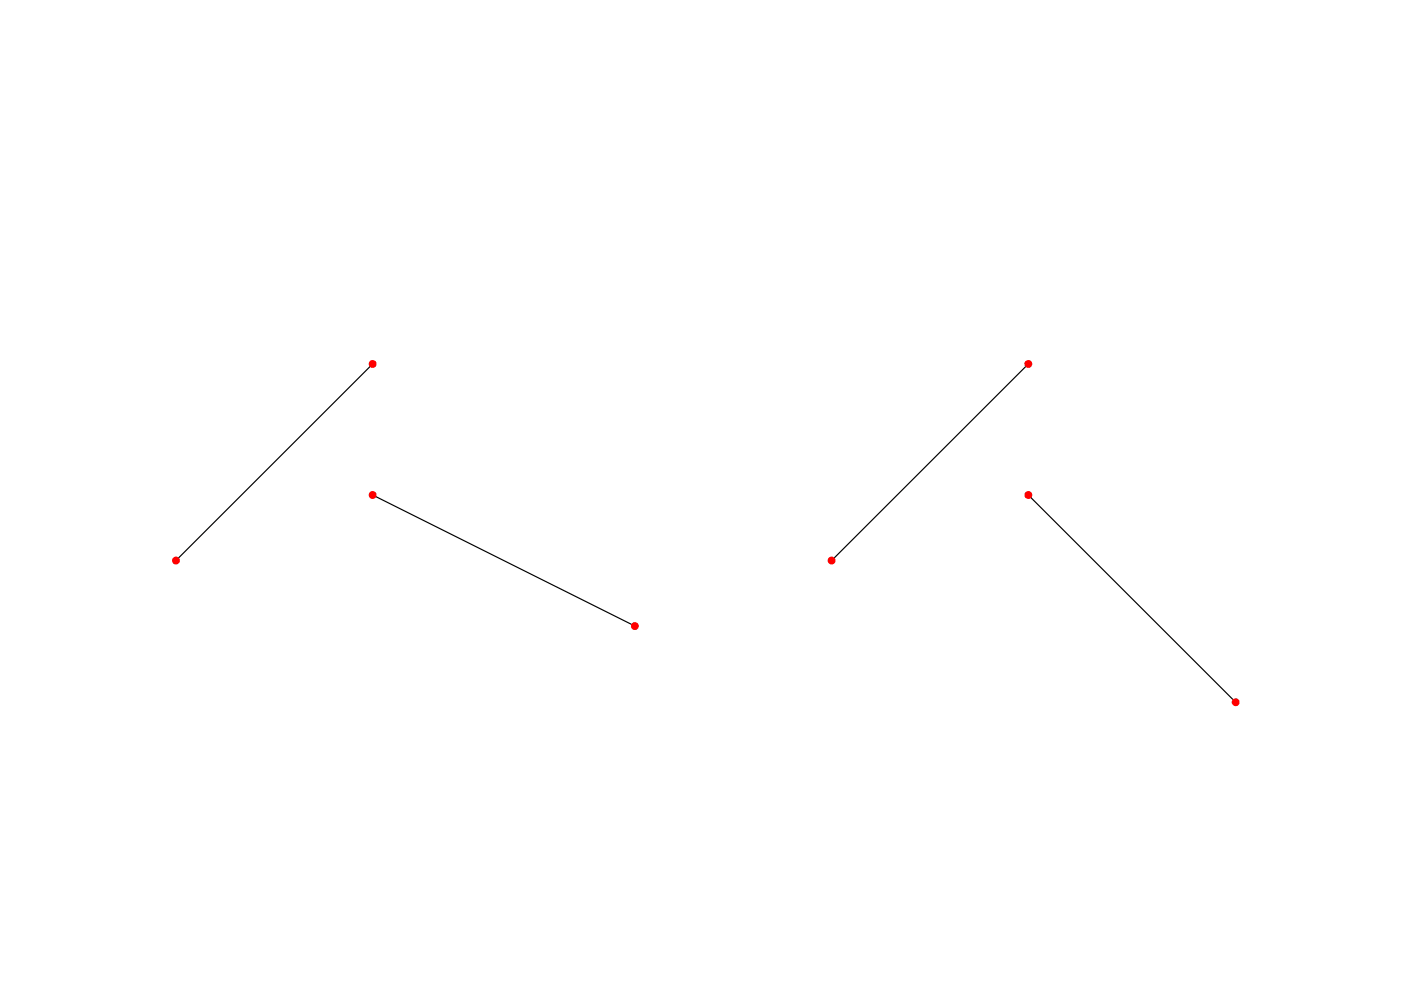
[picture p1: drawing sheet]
<svg xmlns="http://www.w3.org/2000/svg" width="297mm" height="210mm" viewBox="0 0 297 210" stroke-linecap="round" stroke-linejoin="round" font-family="sans-serif">
<path d="M79 77.2l-41.7 41.6M218 77.2l-41.7 41.6M79 105l55.6 27.7M218 105l44 43.9" fill="none" stroke="#000" stroke-width=".25"/>
<path d="M78.2 77.2a.83 .83 0 0 0 1.6 0 .83 .83 0 0 0-1.6 0zM175.5 118.8a.85 .85 0 0 0 1.7 0 .85 .85 0 0 0-1.7 0zM36.5 118.8a.83 .83 0 0 0 1.6 0 .83 .83 0 0 0-1.6 0zM217.2 77.2a.85 .85 0 0 0 1.7 0 .85 .85 0 0 0-1.7 0zM78.2 105a.83 .83 0 0 0 1.6 0 .83 .83 0 0 0-1.6 0zM217.2 105a.85 .85 0 0 0 1.7 0 .85 .85 0 0 0-1.7 0zM133.8 132.7a.83 .83 0 0 0 1.6 0 .83 .83 0 0 0-1.6 0zM261.2 148.9a.83 .83 0 0 0 1.6 0 .83 .83 0 0 0-1.6 0z" fill-rule="evenodd" fill="#f00"/>
</svg>
